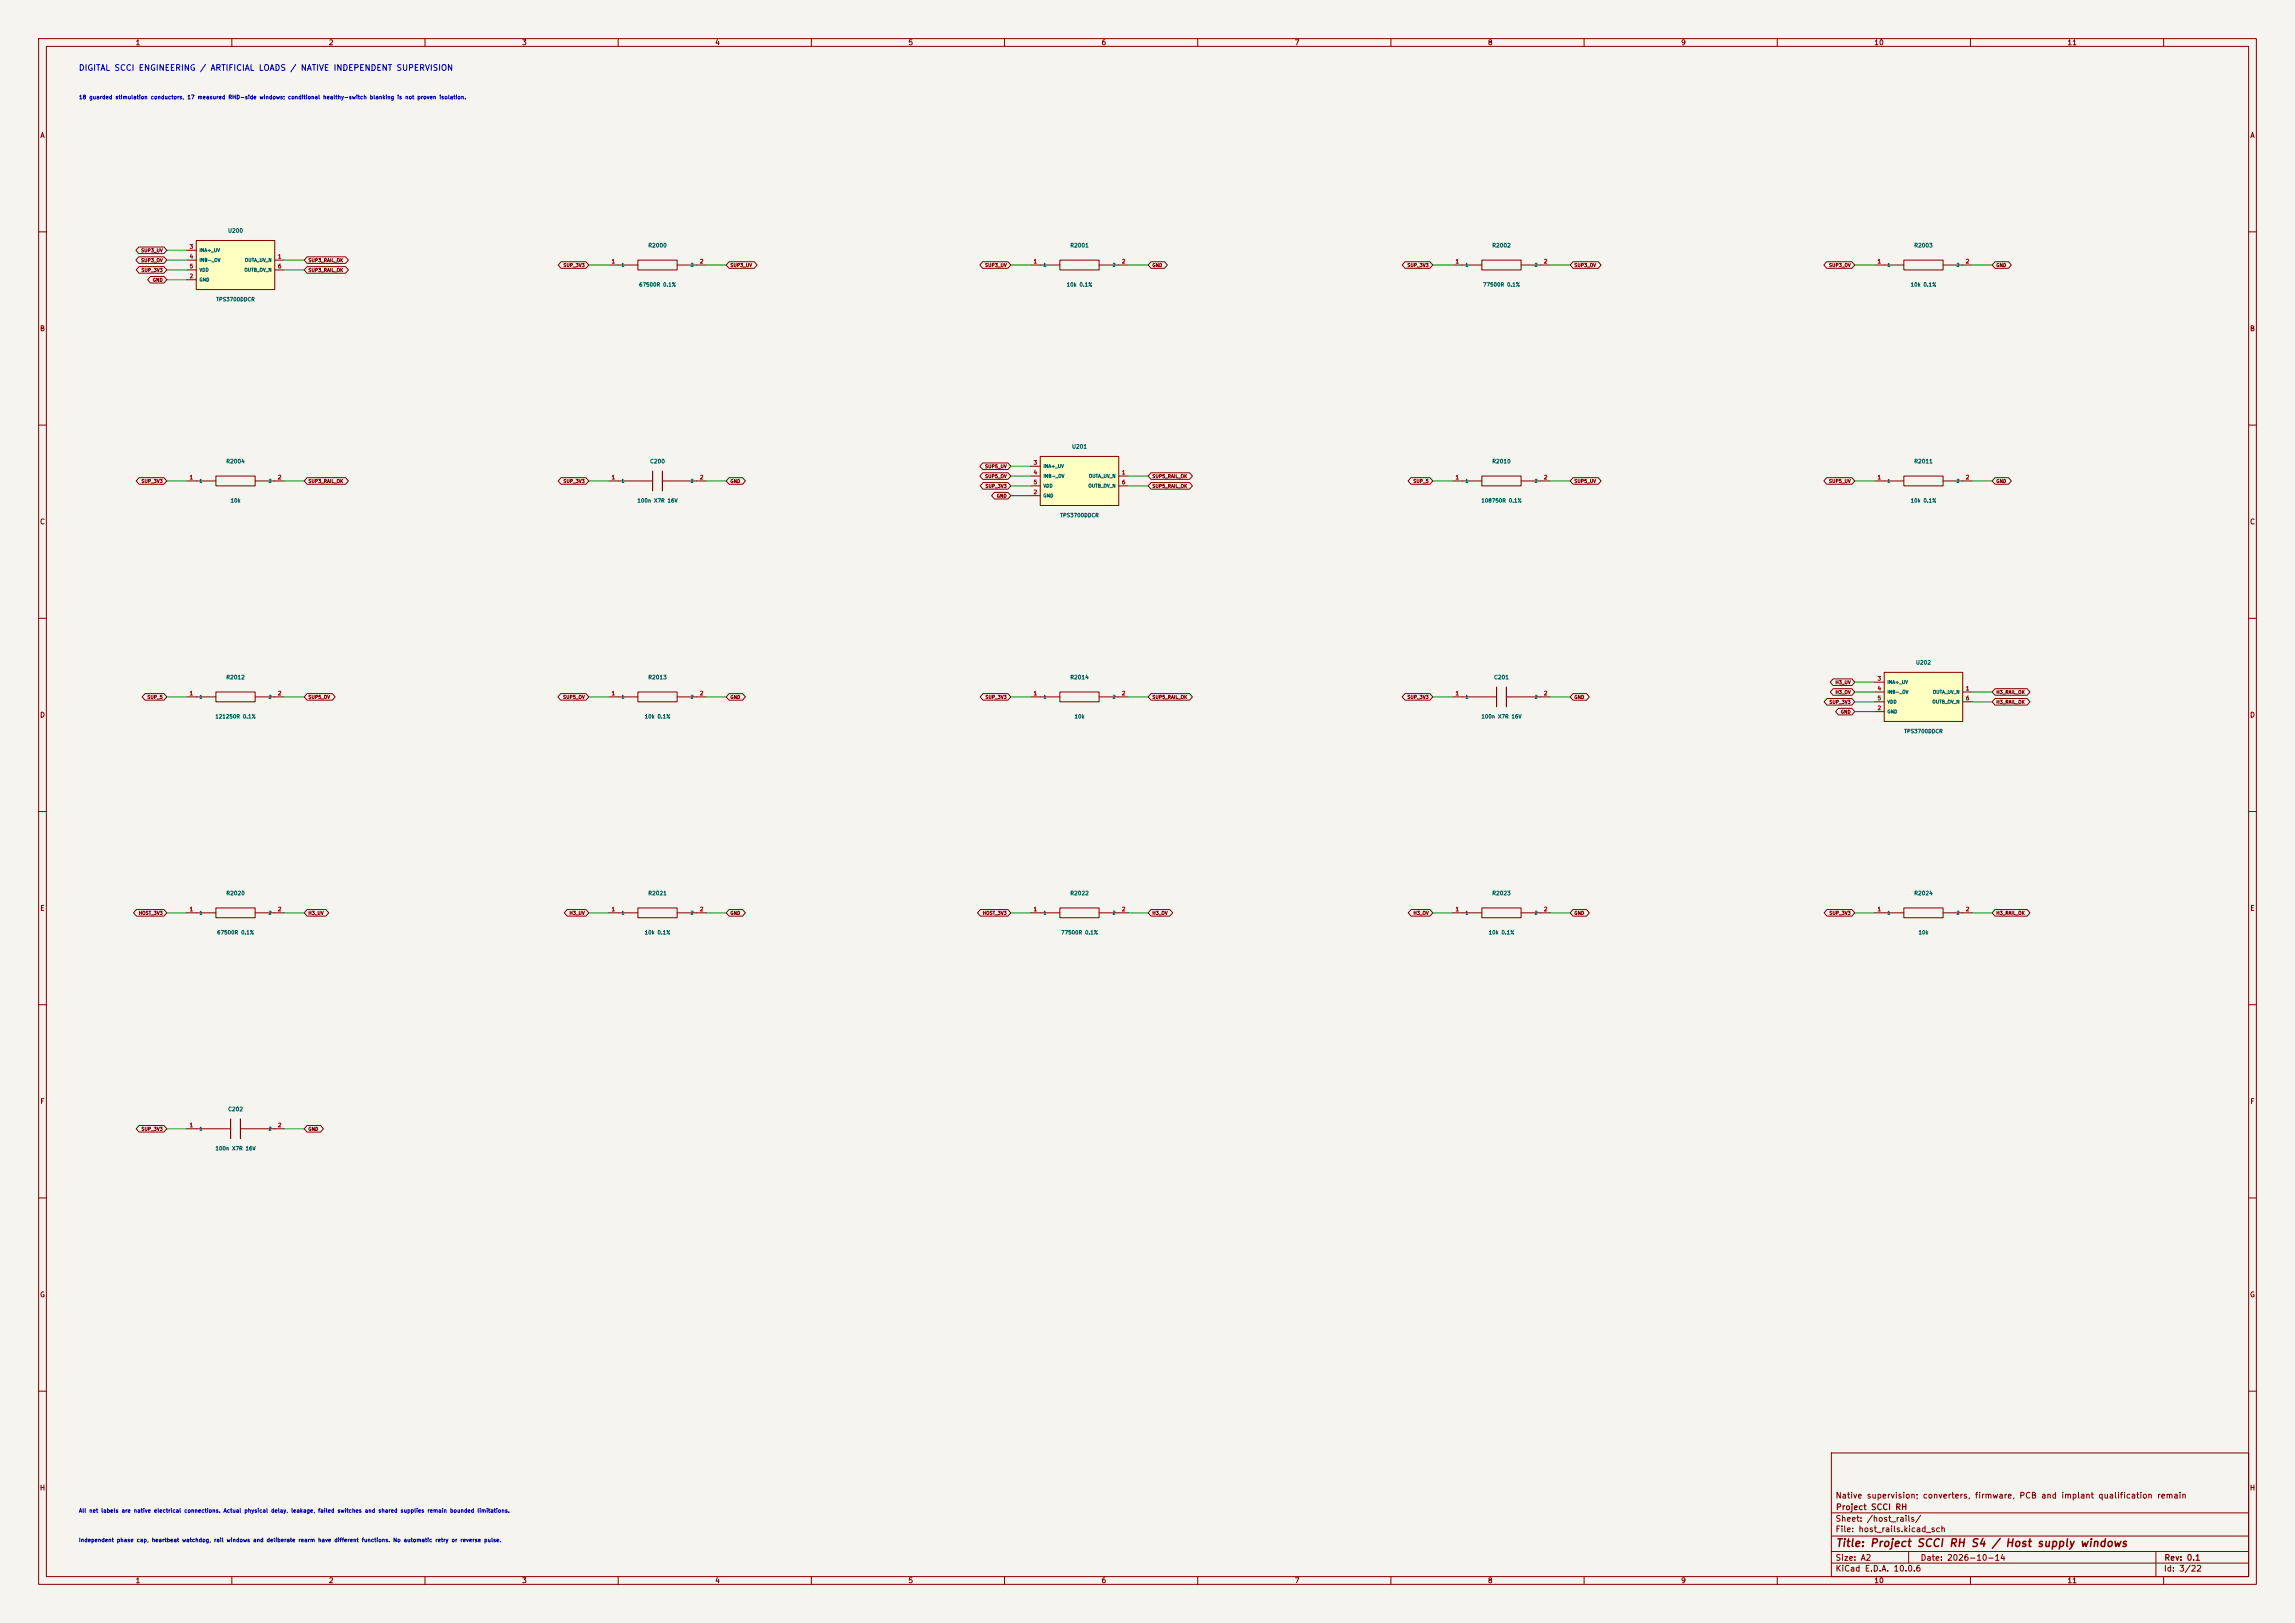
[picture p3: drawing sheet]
<svg xmlns="http://www.w3.org/2000/svg" width="594mm" height="420mm" viewBox="0 0 594 420" stroke-linecap="round" stroke-linejoin="round" font-family="sans-serif">
<defs><g id="words">
<text font-size="2" fill="#840000" x="475" y="400.8">Title: Project SCCI RH S4 / Host supply windows</text>
<text font-size="1.5" fill="#0000c2" x="20.3" y="18.7">DIGITAL SCCI ENGINEERING / ARTIFICIAL LOADS / NATIVE INDEPENDENT SUPERVISION</text>
<g font-size="1.5" fill="#840000">
<text x="475" y="388.1">Native supervision; converters, firmware, PCB and implant qualification remain</text>
<text x="475" y="394.1">Sheet: /host_rails/</text>
<text x="475.1" y="391.1">Project SCCI RH</text>
<text x="475" y="396.8">File: host_rails.kicad_sch</text>
<text x="475" y="407">KiCad E.D.A. 10.0.6</text>
<text x="475" y="404.2">Size: A2</text>
<text x="497" y="404.2">Date: 2026-10-14</text>
<text x="560" y="407">Id: 3/22</text>
<text x="560.1" y="404.2">Rev: 0.1</text>
</g>
<g font-size="1.3" fill="#840000">
<text x="35" y="12">1</text>
<text x="85" y="12">2</text>
<text x="135" y="12">3</text>
<text x="185" y="12">4</text>
<text x="235" y="12">5</text>
<text x="285" y="12">6</text>
<text x="335" y="12">7</text>
<text x="385" y="12">8</text>
<text x="435" y="12">9</text>
<text x="485" y="12">10</text>
<text x="535" y="12">11</text>
<text x="10.3" y="36">A</text>
<text x="582.3" y="36">A</text>
<text x="10.2" y="86">B</text>
<text x="582.2" y="86">B</text>
<text x="10.2" y="136">C</text>
<text x="582.2" y="136">C</text>
<text x="10.2" y="186">D</text>
<text x="582.2" y="186">D</text>
<text x="10.3" y="236">E</text>
<text x="582.3" y="236">E</text>
<text x="10.3" y="286">F</text>
<text x="582.3" y="286">F</text>
<text x="10.2" y="336">G</text>
<text x="582.2" y="336">G</text>
<text x="10.2" y="386">H</text>
<text x="582.2" y="386">H</text>
<text x="35" y="410">1</text>
<text x="85" y="410">2</text>
<text x="135" y="410">3</text>
<text x="185" y="410">4</text>
<text x="235" y="410">5</text>
<text x="285" y="410">6</text>
<text x="335" y="410">7</text>
<text x="385" y="410">8</text>
<text x="435" y="410">9</text>
<text x="485" y="410">10</text>
<text x="535" y="410">11</text>
</g>
<g font-size="1" fill="#0000c2">
<text x="20.3" y="25.9">18 guarded stimulation conductors, 17 measured RHD-side windows; conditional healthy-switch blanking is not proven isolation.</text>
<text x="20.3" y="391.7">All net labels are native electrical connections. Actual physical delay, leakage, failed switches and shared supplies remain bounded limitations.</text>
<text x="20.3" y="399.3">Independent phase cap, heartbeat watchdog, rail windows and deliberate rearm have different functions. No automatic retry or reverse pulse.</text>
</g>
<g font-size="1" fill="#a90000">
<text x="49" y="64.6">3</text>
<text x="49" y="67.1">4</text>
<text x="49" y="69.7">5</text>
<text x="71.8" y="67.1">1</text>
<text x="71.8" y="69.7">6</text>
<text x="158.2" y="68.4">1</text>
<text x="181" y="68.4">2</text>
<text x="267.4" y="68.4">1</text>
<text x="290.3" y="68.4">2</text>
<text x="376.6" y="68.4">1</text>
<text x="399.5" y="68.4">2</text>
<text x="485.8" y="68.4">1</text>
<text x="508.7" y="68.4">2</text>
<text x="49" y="72.2">2</text>
<text x="49" y="124.3">1</text>
<text x="71.8" y="124.3">2</text>
<text x="158.2" y="124.3">1</text>
<text x="181" y="124.3">2</text>
<text x="267.4" y="120.5">3</text>
<text x="267.4" y="123">4</text>
<text x="267.4" y="125.5">5</text>
<text x="290.3" y="123">1</text>
<text x="290.3" y="125.5">6</text>
<text x="376.6" y="124.3">1</text>
<text x="399.5" y="124.3">2</text>
<text x="485.8" y="124.3">1</text>
<text x="508.7" y="124.3">2</text>
<text x="267.4" y="128.1">2</text>
<text x="485.8" y="176.3">3</text>
<text x="485.8" y="178.9">4</text>
<text x="508.7" y="178.9">1</text>
<text x="49" y="180.2">1</text>
<text x="71.8" y="180.2">2</text>
<text x="158.2" y="180.2">1</text>
<text x="181" y="180.2">2</text>
<text x="267.4" y="180.2">1</text>
<text x="290.3" y="180.2">2</text>
<text x="376.6" y="180.2">1</text>
<text x="399.5" y="180.2">2</text>
<text x="485.8" y="184">2</text>
<text x="485.8" y="181.4">5</text>
<text x="508.7" y="181.4">6</text>
<text x="49" y="236">1</text>
<text x="71.8" y="236">2</text>
<text x="158.2" y="236">1</text>
<text x="181" y="236">2</text>
<text x="267.4" y="236">1</text>
<text x="290.3" y="236">2</text>
<text x="376.6" y="236">1</text>
<text x="399.5" y="236">2</text>
<text x="485.8" y="236">1</text>
<text x="508.7" y="236">2</text>
<text x="49" y="291.9">1</text>
<text x="71.8" y="291.9">2</text>
</g>
<g font-size="1" fill="#006464">
<text x="58.9" y="60.4">U200</text>
<text x="167.7" y="64.3">R2000</text>
<text x="276.9" y="64.3">R2001</text>
<text x="386.1" y="64.3">R2002</text>
<text x="495.3" y="64.3">R2003</text>
<text x="165.3" y="74.4">67500R 0.1%</text>
<text x="276" y="74.4">10k 0.1%</text>
<text x="383.8" y="74.4">77500R 0.1%</text>
<text x="494.4" y="74.4">10k 0.1%</text>
<text x="55.9" y="78.2">TPS3700DDCR</text>
<text x="277.3" y="116.3">U201</text>
<text x="58.5" y="120.1">R2004</text>
<text x="168.2" y="120.1">C200</text>
<text x="386.1" y="120.1">R2010</text>
<text x="495.3" y="120.1">R2011</text>
<text x="59.6" y="130.3">10k</text>
<text x="164.9" y="130.3">100n X7R 16V</text>
<text x="383.3" y="130.3">108750R 0.1%</text>
<text x="494.4" y="130.3">10k 0.1%</text>
<text x="274.3" y="134.1">TPS3700DDCR</text>
<text x="495.8" y="172.2">U202</text>
<text x="58.5" y="176">R2012</text>
<text x="167.7" y="176">R2013</text>
<text x="276.9" y="176">R2014</text>
<text x="386.6" y="176">C201</text>
<text x="55.6" y="186.1">121250R 0.1%</text>
<text x="166.8" y="186.1">10k 0.1%</text>
<text x="278" y="186.1">10k</text>
<text x="383.3" y="186.1">100n X7R 16V</text>
<text x="492.7" y="189.9">TPS3700DDCR</text>
<text x="58.5" y="231.9">R2020</text>
<text x="167.7" y="231.9">R2021</text>
<text x="276.9" y="231.9">R2022</text>
<text x="386.1" y="231.9">R2023</text>
<text x="495.3" y="231.9">R2024</text>
<text x="56.1" y="242">67500R 0.1%</text>
<text x="166.8" y="242">10k 0.1%</text>
<text x="274.5" y="242">77500R 0.1%</text>
<text x="385.2" y="242">10k 0.1%</text>
<text x="496.5" y="242">10k</text>
<text x="58.9" y="287.8">C202</text>
<text x="55.7" y="297.9">100n X7R 16V</text>
</g>
<g font-size=".9" fill="#840000">
<text x="36.4" y="65.5">SUP3_UV</text>
<text x="36.4" y="68">SUP3_OV</text>
<text x="36.5" y="70.6">SUP_3V3</text>
<text x="79.7" y="68">SUP3_RAIL_OK</text>
<text x="79.7" y="70.6">SUP3_RAIL_OK</text>
<text x="145.7" y="69.3">SUP_3V3</text>
<text x="188.9" y="69.3">SUP3_UV</text>
<text x="254.9" y="69.3">SUP3_UV</text>
<text x="298.2" y="69.3">GND</text>
<text x="364.2" y="69.3">SUP_3V3</text>
<text x="407.4" y="69.3">SUP3_OV</text>
<text x="473.3" y="69.3">SUP3_OV</text>
<text x="516.6" y="69.3">GND</text>
<text x="39.4" y="73.1">GND</text>
<text x="36.5" y="125.2">SUP_3V3</text>
<text x="79.7" y="125.2">SUP3_RAIL_OK</text>
<text x="145.7" y="125.2">SUP_3V3</text>
<text x="188.9" y="125.2">GND</text>
<text x="254.9" y="121.4">SUP5_UV</text>
<text x="254.9" y="123.9">SUP5_OV</text>
<text x="298.2" y="123.9">SUP5_RAIL_OK</text>
<text x="365.7" y="125.2">SUP_5</text>
<text x="407.4" y="125.2">SUP5_UV</text>
<text x="473.3" y="125.2">SUP5_UV</text>
<text x="516.6" y="125.2">GND</text>
<text x="254.9" y="126.4">SUP_3V3</text>
<text x="257.9" y="129">GND</text>
<text x="298.2" y="126.4">SUP5_RAIL_OK</text>
<text x="475" y="177.2">H3_UV</text>
<text x="475" y="179.8">H3_OV</text>
<text x="516.6" y="179.8">H3_RAIL_OK</text>
<text x="38" y="181">SUP_5</text>
<text x="79.7" y="181">SUP5_OV</text>
<text x="145.6" y="181">SUP5_OV</text>
<text x="188.9" y="181">GND</text>
<text x="254.9" y="181">SUP_3V3</text>
<text x="298.2" y="181">SUP5_RAIL_OK</text>
<text x="364.2" y="181">SUP_3V3</text>
<text x="407.4" y="181">GND</text>
<text x="473.4" y="182.3">SUP_3V3</text>
<text x="476.3" y="184.9">GND</text>
<text x="516.6" y="182.3">H3_RAIL_OK</text>
<text x="35.8" y="236.9">HOST_3V3</text>
<text x="79.7" y="236.9">H3_UV</text>
<text x="147.3" y="236.9">H3_UV</text>
<text x="188.9" y="236.9">GND</text>
<text x="254.2" y="236.9">HOST_3V3</text>
<text x="298.2" y="236.9">H3_OV</text>
<text x="365.7" y="236.9">H3_OV</text>
<text x="407.4" y="236.9">GND</text>
<text x="473.4" y="236.9">SUP_3V3</text>
<text x="516.6" y="236.9">H3_RAIL_OK</text>
<text x="36.5" y="292.8">SUP_3V3</text>
<text x="79.7" y="292.8">GND</text>
</g>
<g font-size=".9" fill="#006464">
<text x="51.5" y="65.4">INA+_UV</text>
<text x="51.5" y="68">INB-_OV</text>
<text x="51.5" y="70.5">VDD</text>
<text x="63.2" y="70.5">OUTB_OV_N</text>
<text x="63.3" y="68">OUTA_UV_N</text>
<text x="160.7" y="69.2">1</text>
<text x="178.6" y="69.2">2</text>
<text x="270" y="69.2">1</text>
<text x="287.9" y="69.2">2</text>
<text x="379.2" y="69.2">1</text>
<text x="397.1" y="69.2">2</text>
<text x="488.4" y="69.2">1</text>
<text x="506.3" y="69.2">2</text>
<text x="51.5" y="73">GND</text>
<text x="51.5" y="125.1">1</text>
<text x="69.4" y="125.1">2</text>
<text x="160.7" y="125.1">1</text>
<text x="178.6" y="125.1">2</text>
<text x="270" y="121.3">INA+_UV</text>
<text x="270" y="123.8">INB-_OV</text>
<text x="281.7" y="123.8">OUTA_UV_N</text>
<text x="379.2" y="125.1">1</text>
<text x="397.1" y="125.1">2</text>
<text x="488.4" y="125.1">1</text>
<text x="506.3" y="125.1">2</text>
<text x="270" y="128.9">GND</text>
<text x="270" y="126.4">VDD</text>
<text x="281.6" y="126.4">OUTB_OV_N</text>
<text x="488.4" y="177.2">INA+_UV</text>
<text x="488.4" y="179.7">INB-_OV</text>
<text x="500.2" y="179.7">OUTA_UV_N</text>
<text x="51.5" y="181">1</text>
<text x="69.4" y="181">2</text>
<text x="160.7" y="181">1</text>
<text x="178.6" y="181">2</text>
<text x="270" y="181">1</text>
<text x="287.9" y="181">2</text>
<text x="379.2" y="181">1</text>
<text x="397.1" y="181">2</text>
<text x="488.4" y="184.8">GND</text>
<text x="488.4" y="182.3">VDD</text>
<text x="500" y="182.3">OUTB_OV_N</text>
<text x="51.5" y="236.9">1</text>
<text x="69.4" y="236.9">2</text>
<text x="160.7" y="236.9">1</text>
<text x="178.6" y="236.9">2</text>
<text x="270" y="236.9">1</text>
<text x="287.9" y="236.9">2</text>
<text x="379.2" y="236.9">1</text>
<text x="397.1" y="236.9">2</text>
<text x="488.4" y="236.9">1</text>
<text x="506.3" y="236.9">2</text>
<text x="51.5" y="292.7">1</text>
<text x="69.4" y="292.7">2</text>
</g>
</g></defs>
<path d="M0 0h594v420h-594z" fill="#f5f4ef" stroke="#f5f4ef" stroke-width=".26"/>
<g fill="none" stroke="#840000" stroke-width=".26">
<path d="M10 10h574v400h-574zM12 12h570v396h-570zM60 10v2M110 10v2M160 10v2M210 10v2M260 10v2M310 10v2M360 10v2M410 10v2M460 10v2M510 10v2"/>
<path d="M560 10v2M10 60h2M157.5 68.6h7.6M165.1 67.3h10.2v2.6h-10.2zM175.3 68.6h7.6M266.7 68.6h7.6M274.3 67.3h10.2v2.6h-10.2zM284.5 68.6h7.6M375.9 68.6h7.6M383.5 67.3h10.2v2.6h-10.2zM393.7 68.6h7.6M582 60h2"/>
<path d="M10 110h2M582 110h2M10 160h2M582 160h2M10 210h2M582 210h2M157.5 236.2h7.6M165.1 235h10.2v2.5h-10.2zM175.3 236.2h7.6M266.7 236.2h7.6M274.3 235h10.2v2.5h-10.2zM284.5 236.2h7.6"/>
<path d="M10 260h2M582 260h2M10 310h2M582 310h2M10 360h2M474 376h108v32h-108zM582 360h2M474 397.5h108M474 391.5h108M60 408v2M110 408v2M160 408v2"/>
<path d="M210 408v2M260 408v2M310 408v2M360 408v2M410 408v2M460 408v2M474 404.5h108M474 401.5h108M494 401.5v3M510 408v2M558 401.5v6.5M560 408v2"/>
</g>
<path d="M487.7 174h20.3v12.7h-20.3z" fill="#ffffc2"/>
<g fill="none" stroke="#840000" stroke-width=".26">
<path d="M485.1 68.6h7.7M492.8 67.3h10.1v2.6h-10.1zM502.9 68.6h7.6M157.5 124.5h11.4M171.4 124.5h11.5M375.9 124.5h7.6M383.5 123.2h10.2v2.5h-10.2zM393.7 124.5h7.6M485.1 124.5h7.7M492.8 123.2h10.1v2.5h-10.1zM502.9 124.5h7.6M165.1 179.1h10.2v2.5h-10.2z"/>
<path d="M485.1 179.1h2.6M485.1 176.5h2.6M487.7 174h20.3v12.7h-20.3zM508 179.1h2.5M157.5 180.3h7.6M175.3 180.3h7.6M485.1 184.2h2.6M485.1 181.6h2.6M508 181.6h2.5M48.3 236.2h7.6M55.9 235h10.1v2.5h-10.1zM66 236.2h7.7"/>
</g>
<path d="M168.9 121.9v5.1M171.4 121.9v5.1" fill="none" stroke="#840000" stroke-width=".3"/>
<path d="M50.8 62.2h20.3v12.7h-20.3z" fill="#ffffc2"/>
<g fill="none" stroke="#840000" stroke-width=".26">
<path d="M48.3 67.3h2.5M48.3 72.4h2.5M48.3 64.8h2.5M48.3 69.9h2.5M50.8 62.2h20.3v12.7h-20.3zM71.1 67.3h2.6M71.1 69.9h2.6M48.3 124.5h7.6M55.9 123.2h10.1v2.5h-10.1zM66 124.5h7.7M55.9 179.1h10.1v2.5h-10.1zM274.3 179.1h10.2v2.5h-10.2z"/>
<path d="M48.3 180.3h7.6M66 180.3h7.7M266.7 180.3h7.6M284.5 180.3h7.6M375.9 180.3h11.4M389.9 180.3h11.4M375.9 236.2h7.6M383.5 235h10.2v2.5h-10.2zM393.7 236.2h7.6M485.1 236.2h7.7M492.8 235h10.1v2.5h-10.1zM502.9 236.2h7.6"/>
<path d="M48.3 292.1h11.4M62.2 292.1h11.5"/>
</g>
<path d="M387.3 177.8v5.1M389.9 177.8v5.1M59.7 289.6v5M62.2 289.6v5" fill="none" stroke="#840000" stroke-width=".3"/>
<path d="M269.2 118.1h20.4v12.7h-20.4z" fill="#ffffc2"/>
<g fill="none" stroke="#840000" stroke-width=".26">
<path d="M35.9 63.9h6.5l.8 .9-.8 .8h-6.5l-.7-.8zM35.9 66.5h6.5l.8 .8-.8 .9h-6.5l-.7-.9zM36 69h6.4l.8 .9-.8 .8h-6.4l-.7-.8zM39 71.5h3.4l.8 .9-.8 .8h-3.4l-.8-.8zM79.5 66.5h9.9l.8 .8-.8 .9h-9.9l-.8-.9zM79.5 69h9.9l.8 .9-.8 .8h-9.9l-.8-.8zM145.2 67.7h6.5l.7 .9-.7 .8h-6.5l-.7-.8zM188.7 67.7h6.5l.8 .9-.8 .8h-6.5l-.7-.8zM254.4 67.7h6.5l.7 .9-.7 .8h-6.5l-.8-.8zM297.9 67.7h3.5l.8 .9-.8 .8h-3.5l-.7-.8zM363.7 67.7h6.4l.7 .9-.7 .8h-6.4l-.8-.8zM407.1 67.7h6.6l.7 .9-.7 .8h-6.6l-.7-.8z"/>
<path d="M472.8 67.7h6.5l.8 .9-.8 .8h-6.5l-.7-.8zM516.4 67.7h3.4l.8 .9-.8 .8h-3.4l-.8-.8zM254.4 119.8h6.5l.7 .9-.7 .8h-6.5l-.8-.8zM269.2 118.1h20.4v12.7h-20.4zM36 123.6h6.4l.8 .9-.8 .8h-6.4l-.7-.8zM79.5 123.6h9.9l.8 .9-.8 .8h-9.9l-.8-.8zM145.2 123.6h6.5l.7 .9-.7 .8h-6.5l-.7-.8zM188.7 123.6h3.5l.7 .9-.7 .8h-3.5l-.7-.8zM254.4 122.3h6.5l.7 .9-.7 .8h-6.5l-.8-.8zM254.4 124.9h6.5l.7 .8-.7 .9h-6.5l-.7-.9zM257.4 127.4h3.5l.7 .9-.7 .8h-3.5l-.8-.8zM266.7 123.2h2.5"/>
<path d="M266.7 128.3h2.5M266.7 120.7h2.5M266.7 125.7h2.5M289.6 123.2h2.5M289.6 125.7h2.5M297.9 122.3h10l.7 .9-.7 .8h-10l-.7-.8zM297.9 124.9h10l.7 .8-.7 .9h-10l-.7-.9zM365.2 123.6h4.9l.7 .9-.7 .8h-4.9l-.7-.8zM407.1 123.6h6.6l.7 .9-.7 .8h-6.6l-.7-.8zM472.8 123.6h6.5l.8 .9-.8 .8h-6.5l-.7-.8zM516.4 123.6h3.4l.8 .9-.8 .8h-3.4l-.8-.8zM37.5 179.5h4.9l.8 .8-.8 .9h-4.9l-.7-.9z"/>
<path d="M79.5 179.5h6.5l.7 .8-.7 .9h-6.5l-.8-.9zM145.1 179.5h6.6l.7 .8-.7 .9h-6.6l-.7-.9zM188.7 179.5h3.5l.7 .8-.7 .9h-3.5l-.7-.9zM254.4 179.5h6.5l.7 .8-.7 .9h-6.5l-.7-.9zM297.9 179.5h10l.7 .8-.7 .9h-10l-.7-.9zM363.7 179.5h6.4l.7 .8-.7 .9h-6.4l-.8-.9zM407.1 179.5h3.5l.8 .8-.8 .9h-3.5l-.7-.9zM474.5 175.7h4.8l.8 .8-.8 .9h-4.8l-.8-.9zM474.5 178.2h4.8l.8 .9-.8 .8h-4.8l-.8-.8zM516.4 178.2h8.3l.7 .9-.7 .8h-8.3l-.8-.8zM472.9 180.8h6.4l.8 .8-.8 .9h-6.4l-.8-.9zM475.8 183.3h3.5l.8 .9-.8 .8h-3.5l-.7-.8z"/>
<path d="M516.4 180.8h8.3l.7 .8-.7 .9h-8.3l-.8-.9zM35.3 235.4h7.1l.8 .8-.8 .9h-7.1l-.7-.9zM79.5 235.4h4.8l.8 .8-.8 .9h-4.8l-.8-.9zM146.8 235.4h4.9l.7 .8-.7 .9h-4.9l-.7-.9zM188.7 235.4h3.5l.7 .8-.7 .9h-3.5l-.7-.9zM253.7 235.4h7.2l.7 .8-.7 .9h-7.2l-.7-.9zM297.9 235.4h4.9l.7 .8-.7 .9h-4.9l-.7-.9zM365.2 235.4h4.9l.7 .8-.7 .9h-4.9l-.7-.9zM407.1 235.4h3.5l.8 .8-.8 .9h-3.5l-.7-.9zM472.9 235.4h6.4l.8 .8-.8 .9h-6.4l-.8-.9zM516.4 235.4h8.3l.7 .8-.7 .9h-8.3l-.8-.9zM36 291.2h6.4l.8 .9-.8 .9h-6.4l-.7-.9z"/>
<path d="M79.5 291.2h3.5l.7 .9-.7 .9h-3.5l-.8-.9z"/>
</g>
<g fill="none" stroke="#009600" stroke-width=".26">
<path d="M43.2 72.4h5.1M43.2 64.8h5.1M43.2 67.3h5.1M43.2 69.9h5.1M73.7 67.3h5M73.7 69.9h5M152.4 68.6h5.1M182.9 68.6h5.1M261.6 68.6h5.1M292.1 68.6h5.1M370.8 68.6h5.1M401.3 68.6h5.1"/>
<path d="M480.1 68.6h5M510.5 68.6h5.1M43.2 124.5h5.1M73.7 124.5h5M152.4 124.5h5.1M182.9 124.5h5.1M261.6 123.2h5.1M261.6 120.7h5.1M261.6 128.3h5.1M261.6 125.7h5.1M292.1 123.2h5.1M292.1 125.7h5.1"/>
<path d="M370.8 124.5h5.1M401.3 124.5h5.1M480.1 124.5h5M510.5 124.5h5.1M480.1 176.5h5M480.1 179.1h5M510.5 179.1h5.1M43.2 180.3h5.1M73.7 180.3h5M152.4 180.3h5.1M182.9 180.3h5.1M261.6 180.3h5.1"/>
<path d="M292.1 180.3h5.1M370.8 180.3h5.1M401.3 180.3h5.1M480.1 184.2h5M480.1 181.6h5M510.5 181.6h5.1M43.2 236.2h5.1M73.7 236.2h5M152.4 236.2h5.1M182.9 236.2h5.1M261.6 236.2h5.1M292.1 236.2h5.1"/>
<path d="M370.8 236.2h5.1M401.3 236.2h5.1M480.1 236.2h5M510.5 236.2h5.1M43.2 292.1h5.1M73.7 292.1h5"/>
</g>
<use href="#words"/>
</svg>
